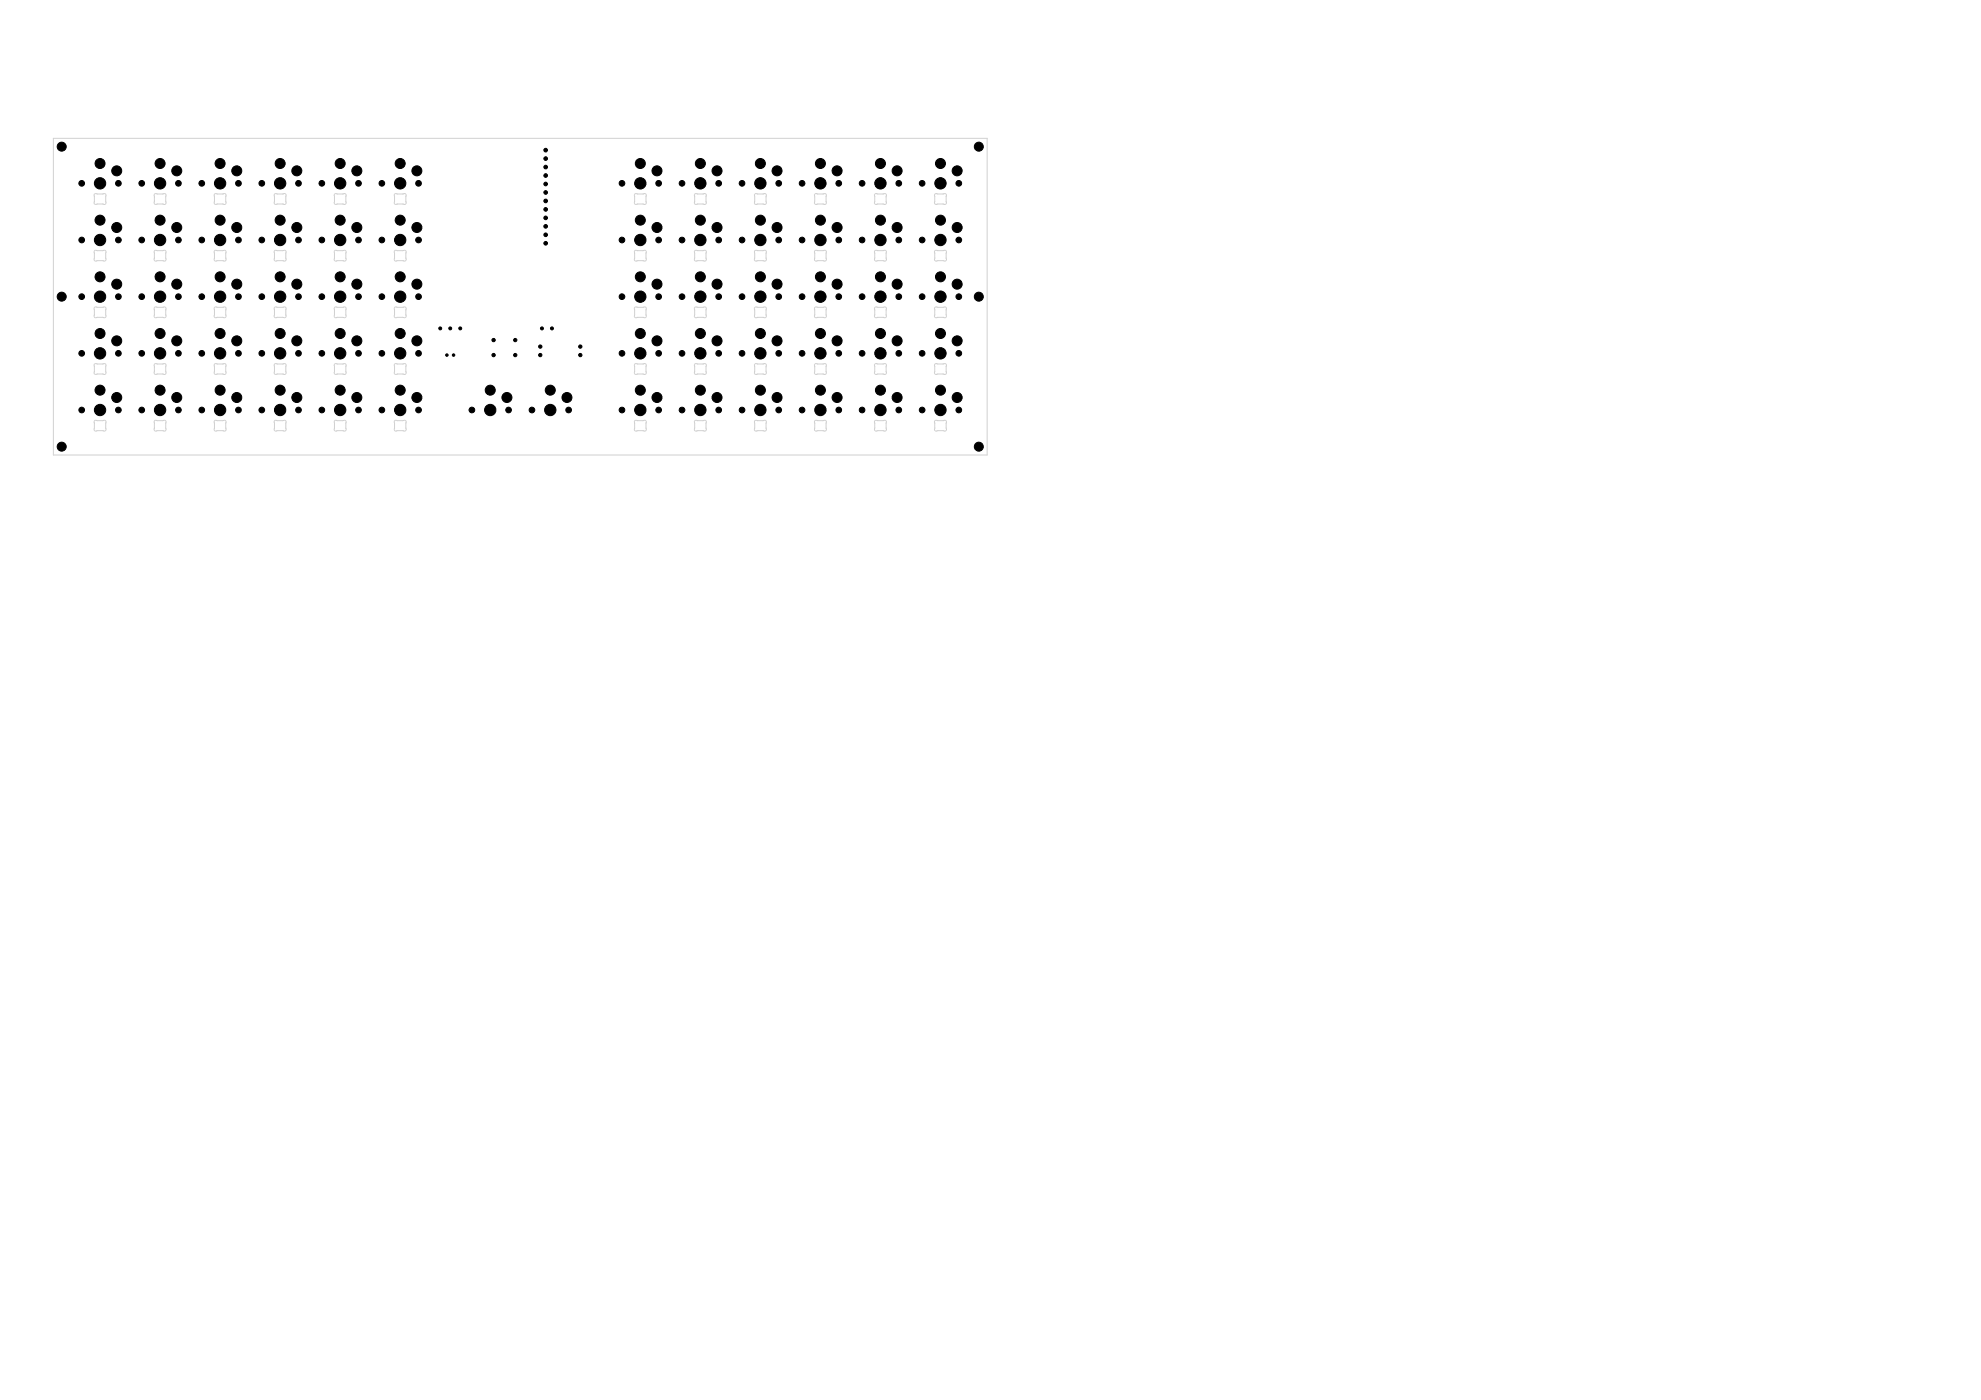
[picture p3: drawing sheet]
<svg xmlns="http://www.w3.org/2000/svg" width="594mm" height="420mm" viewBox="0 0 594 420" stroke-linecap="round" stroke-linejoin="round" font-family="sans-serif">
<g fill="none" stroke="#d0d2cd" stroke-width=".3">
<path d="M16 41.5h280v95h-280zM28.3 58.2h3.3l.2 .4-.1 2.6-.4 .1-2.9-.1-.2-.4zM46.3 58.2h3.3l.2 .4-.1 2.6-.4 .1-2.9-.1-.2-.4zM64.3 58.2h3.3l.2 .4-.1 2.6-.4 .1-2.9-.1-.2-.4zM82.3 58.2h3.3l.2 .4-.1 2.6-.4 .1-2.9-.1-.2-.4zM100.3 58.2h3.3l.2 .4-.1 2.6-.4 .1-2.9-.1-.2-.4zM118.3 58.2h3.3l.2 .4-.1 2.6-.4 .1-2.9-.1-.2-.4zM190.3 58.2h3.3l.2 .4-.1 2.6-.4 .1-2.9-.1-.2-.4zM208.3 58.2h3.3l.2 .4-.1 2.6-.4 .1-2.9-.1-.2-.4zM226.3 58.2h3.3l.2 .4-.1 2.6-.4 .1-2.9-.1-.2-.4zM244.3 58.2h3.3l.2 .4-.1 2.6-.4 .1-2.9-.1-.2-.4zM262.3 58.2l.4-.1 2.9 .1 .2 .3-.1 2.7-.4 .1-2.9-.1-.2-.3z"/>
<path d="M280.3 58.2l.4-.1 2.9 .1 .2 .4-.1 2.6-.4 .1-2.9-.1-.2-.4zM28.3 75.2h3.3l.2 .4-.1 2.6-.4 .1-2.9-.1-.2-.4zM46.3 75.2h3.3l.2 .4-.1 2.6-.4 .1-2.9-.1-.2-.4zM64.3 75.2h3.3l.2 .4-.1 2.6-.4 .1-2.9-.1-.2-.4zM82.3 75.2h3.3l.2 .4-.1 2.6-.4 .1-2.9-.1-.2-.4zM100.3 75.2h3.3l.2 .4-.1 2.6-.4 .1-2.9-.1-.2-.4zM118.3 75.2h3.3l.2 .4-.1 2.6-.4 .1-2.9-.1-.2-.4zM190.3 75.2h3.3l.2 .4-.1 2.6-.4 .1-2.9-.1-.2-.4zM208.3 75.2h3.3l.2 .4-.1 2.6-.4 .1-2.9-.1-.2-.4zM226.3 75.2h3.3l.2 .4-.1 2.6-.4 .1-2.9-.1-.2-.4zM244.3 75.2h3.3l.2 .4-.1 2.6-.4 .1-2.9-.1-.2-.4zM262.3 75.2h3.3l.2 .3-.1 2.7-.4 .1-2.9-.1-.2-.3z"/>
<path d="M280.3 75.2h3.3l.2 .4-.1 2.6-.4 .1-2.9-.1-.2-.4zM28.3 92.2h3.3l.2 .4-.1 2.6-.4 .1-3-.1zM46.3 92.2h3.3l.2 .4-.1 2.6-.4 .1-3-.1zM64.3 92.2h3.3l.2 .4-.1 2.6-.4 .1-3-.1zM82.3 92.2h3.3l.2 .4-.1 2.6-.4 .1-3-.1zM100.3 92.2h3.3l.2 .4-.1 2.6-.4 .1-3-.1zM118.3 92.2h3.3l.2 .4-.1 2.6-.4 .1-3-.1zM190.3 92.2h3.3l.2 .4-.1 2.6-.4 .1-3-.1zM208.3 92.2h3.3l.2 .4-.1 2.6-.4 .1-3-.1zM226.3 92.2h3.3l.2 .4-.1 2.6-.4 .1-3-.1zM244.3 92.2h3.3l.2 .4-.1 2.6-.4 .1-3-.1zM262.3 92.2h3.3l.2 .3-.1 2.7-.4 .1-2.9-.1-.2-.3z"/>
<path d="M280.3 92.2h3.3l.2 .4-.1 2.6-.4 .1-3-.1zM28.3 109.2h3.3l.2 .4-.1 2.6-.4 .1-3-.1zM46.3 109.2h3.3l.2 .4-.1 2.6-.4 .1-3-.1zM64.3 109.2h3.3l.2 .4-.1 2.6-.4 .1-3-.1zM82.3 109.2h3.3l.2 .4-.1 2.6-.4 .1-3-.1zM100.3 109.2h3.3l.2 .4-.1 2.6h-3.4zM118.3 109.2h3.3l.2 .4-.1 2.6h-3.4zM190.3 109.2h3.3l.2 .4-.1 2.6-.4 .1-3-.1zM208.3 109.2h3.3l.2 .4-.1 2.6-.4 .1-3-.1zM226.3 109.2h3.3l.2 .4-.1 2.6h-3.4zM244.3 109.2h3.3l.2 .4-.1 2.6h-3.4zM262.3 109.2h3.3l.2 .3-.1 2.7-.4 .1-2.9-.1-.2-.3z"/>
<path d="M280.3 109.2h3.3l.2 .4-.1 2.6-.4 .1-3-.1zM28.3 126.2h3.3l.2 .4-.1 2.6-.4 .1-3-.1zM46.3 126.2h3.3l.2 .4-.1 2.6-.4 .1-3-.1zM64.3 126.2h3.3l.2 .4-.1 2.6-.4 .1-3-.1zM82.3 126.2h3.3l.2 .4-.1 2.6-.4 .1-3-.1zM100.3 126.2h3.3l.2 .4-.1 2.6h-3.4zM118.3 126.2h3.3l.2 .4-.1 2.6h-3.4zM190.3 126.2h3.3l.2 .4-.1 2.6-.4 .1-3-.1zM208.3 126.2h3.3l.2 .4-.1 2.6-.4 .1-3-.1zM226.3 126.2h3.3l.2 .4-.1 2.6h-3.4zM244.3 126.2h3.3l.2 .4-.1 2.6h-3.4zM262.3 126.2h3.3l.2 .3-.1 2.7-.4 .1-2.9-.1-.2-.3z"/>
<path d="M280.3 126.2h3.3l.2 .4-.1 2.6-.4 .1-3-.1z"/>
</g>
<g fill="#000" stroke="#000" stroke-width=".3">
<circle cx="18.5" cy="44" r="1.35"/>
<circle cx="24.5" cy="55" r=".85"/>
<circle cx="30" cy="55" r="1.7"/>
<circle cx="30" cy="49" r="1.5"/>
<circle cx="35" cy="51.3" r="1.5"/>
<circle cx="35.5" cy="55" r=".85"/>
<circle cx="42.5" cy="55" r=".85"/>
<circle cx="48" cy="55" r="1.7"/>
<circle cx="48" cy="49" r="1.5"/>
<circle cx="53" cy="51.3" r="1.5"/>
<circle cx="53.5" cy="55" r=".85"/>
<circle cx="60.5" cy="55" r=".85"/>
<circle cx="66" cy="55" r="1.7"/>
<circle cx="66" cy="49" r="1.5"/>
<circle cx="71" cy="51.3" r="1.5"/>
<circle cx="71.5" cy="55" r=".85"/>
<circle cx="78.5" cy="55" r=".85"/>
<circle cx="84" cy="55" r="1.7"/>
<circle cx="84" cy="49" r="1.5"/>
<circle cx="89" cy="51.3" r="1.5"/>
<circle cx="89.5" cy="55" r=".85"/>
<circle cx="96.5" cy="55" r=".85"/>
<circle cx="102" cy="55" r="1.7"/>
<circle cx="102" cy="49" r="1.5"/>
<circle cx="107" cy="51.3" r="1.5"/>
<circle cx="107.5" cy="55" r=".85"/>
<circle cx="114.5" cy="55" r=".85"/>
<circle cx="120" cy="55" r="1.7"/>
<circle cx="120" cy="49" r="1.5"/>
<circle cx="125" cy="51.3" r="1.5"/>
<circle cx="125.5" cy="55" r=".85"/>
<circle cx="163.6" cy="47.6" r=".55"/>
<circle cx="163.6" cy="50.1" r=".55"/>
<circle cx="163.6" cy="57.7" r=".55"/>
<circle cx="163.6" cy="52.7" r=".55"/>
<circle cx="163.6" cy="55.2" r=".55"/>
<circle cx="163.6" cy="45" r=".55"/>
<circle cx="186.5" cy="55" r=".85"/>
<circle cx="192" cy="55" r="1.7"/>
<circle cx="192" cy="49" r="1.5"/>
<circle cx="197" cy="51.3" r="1.5"/>
<circle cx="197.5" cy="55" r=".85"/>
<circle cx="204.5" cy="55" r=".85"/>
<circle cx="210" cy="55" r="1.7"/>
<circle cx="210" cy="49" r="1.5"/>
<circle cx="215" cy="51.3" r="1.5"/>
<circle cx="215.5" cy="55" r=".85"/>
<circle cx="222.5" cy="55" r=".85"/>
<circle cx="228" cy="55" r="1.7"/>
<circle cx="228" cy="49" r="1.5"/>
<circle cx="233" cy="51.3" r="1.5"/>
<circle cx="233.5" cy="55" r=".85"/>
<circle cx="240.5" cy="55" r=".85"/>
<circle cx="246" cy="55" r="1.7"/>
<circle cx="246" cy="49" r="1.5"/>
<circle cx="251" cy="51.3" r="1.5"/>
<circle cx="251.5" cy="55" r=".85"/>
<circle cx="258.5" cy="55" r=".85"/>
<circle cx="264" cy="49" r="1.5"/>
<circle cx="264" cy="55" r="1.7"/>
<circle cx="269" cy="51.3" r="1.5"/>
<circle cx="269.5" cy="55" r=".85"/>
<circle cx="276.5" cy="55" r=".85"/>
<circle cx="282" cy="55" r="1.7"/>
<circle cx="282" cy="49" r="1.5"/>
<circle cx="287" cy="51.3" r="1.5"/>
<circle cx="287.5" cy="55" r=".85"/>
<circle cx="293.5" cy="44" r="1.35"/>
<circle cx="24.5" cy="72" r=".85"/>
<circle cx="30" cy="66" r="1.5"/>
<circle cx="30" cy="72" r="1.7"/>
<circle cx="35" cy="68.3" r="1.5"/>
<circle cx="35.5" cy="72" r=".85"/>
<circle cx="42.5" cy="72" r=".85"/>
<circle cx="48" cy="66" r="1.5"/>
<circle cx="48" cy="72" r="1.7"/>
<circle cx="53" cy="68.3" r="1.5"/>
<circle cx="53.5" cy="72" r=".85"/>
<circle cx="60.5" cy="72" r=".85"/>
<circle cx="66" cy="66" r="1.5"/>
<circle cx="66" cy="72" r="1.7"/>
<circle cx="71" cy="68.3" r="1.5"/>
<circle cx="71.5" cy="72" r=".85"/>
<circle cx="78.5" cy="72" r=".85"/>
<circle cx="84" cy="66" r="1.5"/>
<circle cx="84" cy="72" r="1.7"/>
<circle cx="89" cy="68.3" r="1.5"/>
<circle cx="89.5" cy="72" r=".85"/>
<circle cx="96.5" cy="72" r=".85"/>
<circle cx="102" cy="66" r="1.5"/>
<circle cx="102" cy="72" r="1.7"/>
<circle cx="107" cy="68.3" r="1.5"/>
<circle cx="107.5" cy="72" r=".85"/>
<circle cx="114.5" cy="72" r=".85"/>
<circle cx="120" cy="66" r="1.5"/>
<circle cx="120" cy="72" r="1.7"/>
<circle cx="125" cy="68.3" r="1.5"/>
<circle cx="125.5" cy="72" r=".85"/>
<circle cx="163.6" cy="73" r=".55"/>
<circle cx="163.6" cy="62.8" r=".55"/>
<circle cx="163.6" cy="70.4" r=".55"/>
<circle cx="163.6" cy="65.4" r=".55"/>
<circle cx="163.6" cy="67.9" r=".55"/>
<circle cx="163.6" cy="60.3" r=".55"/>
<circle cx="186.5" cy="72" r=".85"/>
<circle cx="192" cy="66" r="1.5"/>
<circle cx="192" cy="72" r="1.7"/>
<circle cx="197" cy="68.3" r="1.5"/>
<circle cx="197.5" cy="72" r=".85"/>
<circle cx="204.5" cy="72" r=".85"/>
<circle cx="210" cy="66" r="1.5"/>
<circle cx="210" cy="72" r="1.7"/>
<circle cx="215" cy="68.3" r="1.5"/>
<circle cx="215.5" cy="72" r=".85"/>
<circle cx="222.5" cy="72" r=".85"/>
<circle cx="228" cy="66" r="1.5"/>
<circle cx="228" cy="72" r="1.7"/>
<circle cx="233" cy="68.3" r="1.5"/>
<circle cx="233.5" cy="72" r=".85"/>
<circle cx="240.5" cy="72" r=".85"/>
<circle cx="246" cy="66" r="1.5"/>
<circle cx="246" cy="72" r="1.7"/>
<circle cx="251" cy="68.3" r="1.5"/>
<circle cx="251.5" cy="72" r=".85"/>
<circle cx="258.5" cy="72" r=".85"/>
<circle cx="264" cy="66" r="1.5"/>
<circle cx="264" cy="72" r="1.7"/>
<circle cx="269" cy="68.3" r="1.5"/>
<circle cx="269.5" cy="72" r=".85"/>
<circle cx="276.5" cy="72" r=".85"/>
<circle cx="282" cy="72" r="1.7"/>
<circle cx="282" cy="66" r="1.5"/>
<circle cx="287" cy="68.3" r="1.5"/>
<circle cx="287.5" cy="72" r=".85"/>
<circle cx="18.5" cy="89" r="1.35"/>
<circle cx="24.5" cy="89" r=".85"/>
<circle cx="30" cy="83" r="1.5"/>
<circle cx="30" cy="89" r="1.7"/>
<circle cx="35" cy="85.2" r="1.5"/>
<circle cx="35.5" cy="89" r=".85"/>
<circle cx="42.5" cy="89" r=".85"/>
<circle cx="48" cy="83" r="1.5"/>
<circle cx="48" cy="89" r="1.7"/>
<circle cx="53" cy="85.2" r="1.5"/>
<circle cx="53.5" cy="89" r=".85"/>
<circle cx="60.5" cy="89" r=".85"/>
<circle cx="66" cy="83" r="1.5"/>
<circle cx="66" cy="89" r="1.7"/>
<circle cx="71" cy="85.2" r="1.5"/>
<circle cx="71.5" cy="89" r=".85"/>
<circle cx="78.5" cy="89" r=".85"/>
<circle cx="84" cy="83" r="1.5"/>
<circle cx="84" cy="89" r="1.7"/>
<circle cx="89" cy="85.2" r="1.5"/>
<circle cx="89.5" cy="89" r=".85"/>
<circle cx="96.5" cy="89" r=".85"/>
<circle cx="102" cy="83" r="1.5"/>
<circle cx="102" cy="89" r="1.7"/>
<circle cx="107" cy="85.2" r="1.5"/>
<circle cx="107.5" cy="89" r=".85"/>
<circle cx="114.5" cy="89" r=".85"/>
<circle cx="120" cy="83" r="1.5"/>
<circle cx="120" cy="89" r="1.7"/>
<circle cx="125" cy="85.2" r="1.5"/>
<circle cx="125.5" cy="89" r=".85"/>
<circle cx="132" cy="98.5" r=".44"/>
<circle cx="135" cy="98.5" r=".44"/>
<circle cx="138" cy="98.5" r=".44"/>
<circle cx="162.5" cy="98.5" r=".45"/>
<circle cx="165.5" cy="98.5" r=".45"/>
<circle cx="186.5" cy="89" r=".85"/>
<circle cx="192" cy="83" r="1.5"/>
<circle cx="192" cy="89" r="1.7"/>
<circle cx="197" cy="85.2" r="1.5"/>
<circle cx="197.5" cy="89" r=".85"/>
<circle cx="204.5" cy="89" r=".85"/>
<circle cx="210" cy="83" r="1.5"/>
<circle cx="210" cy="89" r="1.7"/>
<circle cx="215" cy="85.2" r="1.5"/>
<circle cx="215.5" cy="89" r=".85"/>
<circle cx="222.5" cy="89" r=".85"/>
<circle cx="228" cy="83" r="1.5"/>
<circle cx="228" cy="89" r="1.7"/>
<circle cx="233" cy="85.2" r="1.5"/>
<circle cx="233.5" cy="89" r=".85"/>
<circle cx="240.5" cy="89" r=".85"/>
<circle cx="246" cy="83" r="1.5"/>
<circle cx="246" cy="89" r="1.7"/>
<circle cx="251" cy="85.2" r="1.5"/>
<circle cx="251.5" cy="89" r=".85"/>
<circle cx="258.5" cy="89" r=".85"/>
<circle cx="264" cy="83" r="1.5"/>
<circle cx="264" cy="89" r="1.7"/>
<circle cx="269" cy="85.2" r="1.5"/>
<circle cx="269.5" cy="89" r=".85"/>
<circle cx="276.5" cy="89" r=".85"/>
<circle cx="282" cy="89" r="1.7"/>
<circle cx="282" cy="83" r="1.5"/>
<circle cx="287" cy="85.2" r="1.5"/>
<circle cx="287.5" cy="89" r=".85"/>
<circle cx="293.5" cy="89" r="1.35"/>
<circle cx="24.5" cy="106" r=".85"/>
<circle cx="30" cy="117" r="1.5"/>
<circle cx="30" cy="100" r="1.5"/>
<circle cx="30" cy="106" r="1.7"/>
<circle cx="35" cy="102.2" r="1.5"/>
<circle cx="35" cy="119.2" r="1.5"/>
<circle cx="35.5" cy="106" r=".85"/>
<circle cx="42.5" cy="106" r=".85"/>
<circle cx="48" cy="100" r="1.5"/>
<circle cx="48" cy="117" r="1.5"/>
<circle cx="48" cy="106" r="1.7"/>
<circle cx="53" cy="102.2" r="1.5"/>
<circle cx="53" cy="119.2" r="1.5"/>
<circle cx="53.5" cy="106" r=".85"/>
<circle cx="60.5" cy="106" r=".85"/>
<circle cx="66" cy="100" r="1.5"/>
<circle cx="66" cy="117" r="1.5"/>
<circle cx="66" cy="106" r="1.7"/>
<circle cx="71" cy="119.2" r="1.5"/>
<circle cx="71" cy="102.2" r="1.5"/>
<circle cx="71.5" cy="106" r=".85"/>
<circle cx="78.5" cy="106" r=".85"/>
<circle cx="84" cy="100" r="1.5"/>
<circle cx="84" cy="117" r="1.5"/>
<circle cx="84" cy="106" r="1.7"/>
<circle cx="89" cy="119.2" r="1.5"/>
<circle cx="89" cy="102.2" r="1.5"/>
<circle cx="89.5" cy="106" r=".85"/>
<circle cx="96.5" cy="106" r=".85"/>
<circle cx="102" cy="100" r="1.5"/>
<circle cx="102" cy="117" r="1.5"/>
<circle cx="102" cy="106" r="1.7"/>
<circle cx="107" cy="102.2" r="1.5"/>
<circle cx="107" cy="119.2" r="1.5"/>
<circle cx="107.5" cy="106" r=".85"/>
<circle cx="114.5" cy="106" r=".85"/>
<circle cx="120" cy="100" r="1.5"/>
<circle cx="120" cy="117" r="1.5"/>
<circle cx="120" cy="106" r="1.7"/>
<circle cx="125" cy="102.2" r="1.5"/>
<circle cx="125" cy="119.2" r="1.5"/>
<circle cx="125.5" cy="106" r=".85"/>
<circle cx="134" cy="106.5" r=".38"/>
<circle cx="136" cy="106.5" r=".38"/>
<circle cx="147" cy="117" r="1.5"/>
<circle cx="148" cy="102" r=".5"/>
<circle cx="148" cy="106.5" r=".5"/>
<circle cx="152" cy="119.2" r="1.5"/>
<circle cx="154.5" cy="102" r=".5"/>
<circle cx="154.5" cy="106.5" r=".5"/>
<circle cx="162" cy="104" r=".5"/>
<circle cx="162" cy="106.5" r=".5"/>
<circle cx="165" cy="117" r="1.5"/>
<circle cx="170" cy="119.2" r="1.5"/>
<circle cx="174" cy="106.5" r=".5"/>
<circle cx="174" cy="104" r=".5"/>
<circle cx="186.5" cy="106" r=".85"/>
<circle cx="192" cy="100" r="1.5"/>
<circle cx="192" cy="117" r="1.5"/>
<circle cx="192" cy="106" r="1.7"/>
<circle cx="197" cy="102.2" r="1.5"/>
<circle cx="197" cy="119.2" r="1.5"/>
<circle cx="197.5" cy="106" r=".85"/>
<circle cx="204.5" cy="106" r=".85"/>
<circle cx="210" cy="100" r="1.5"/>
<circle cx="210" cy="117" r="1.5"/>
<circle cx="210" cy="106" r="1.7"/>
<circle cx="215" cy="102.2" r="1.5"/>
<circle cx="215" cy="119.2" r="1.5"/>
<circle cx="215.5" cy="106" r=".85"/>
<circle cx="222.5" cy="106" r=".85"/>
<circle cx="228" cy="100" r="1.5"/>
<circle cx="228" cy="117" r="1.5"/>
<circle cx="228" cy="106" r="1.7"/>
<circle cx="233" cy="102.2" r="1.5"/>
<circle cx="233" cy="119.2" r="1.5"/>
<circle cx="233.5" cy="106" r=".85"/>
<circle cx="240.5" cy="106" r=".85"/>
<circle cx="246" cy="117" r="1.5"/>
<circle cx="246" cy="100" r="1.5"/>
<circle cx="246" cy="106" r="1.7"/>
<circle cx="251" cy="119.2" r="1.5"/>
<circle cx="251" cy="102.2" r="1.5"/>
<circle cx="251.5" cy="106" r=".85"/>
<circle cx="258.5" cy="106" r=".85"/>
<circle cx="264" cy="100" r="1.5"/>
<circle cx="264" cy="117" r="1.5"/>
<circle cx="264" cy="106" r="1.7"/>
<circle cx="269" cy="102.2" r="1.5"/>
<circle cx="269" cy="119.2" r="1.5"/>
<circle cx="269.5" cy="106" r=".85"/>
<circle cx="276.5" cy="106" r=".85"/>
<circle cx="282" cy="106" r="1.7"/>
<circle cx="282" cy="100" r="1.5"/>
<circle cx="282" cy="117" r="1.5"/>
<circle cx="287" cy="119.2" r="1.5"/>
<circle cx="287" cy="102.2" r="1.5"/>
<circle cx="287.5" cy="106" r=".85"/>
<circle cx="18.5" cy="134" r="1.35"/>
<circle cx="24.5" cy="123" r=".85"/>
<circle cx="30" cy="123" r="1.7"/>
<circle cx="35.5" cy="123" r=".85"/>
<circle cx="42.5" cy="123" r=".85"/>
<circle cx="48" cy="123" r="1.7"/>
<circle cx="53.5" cy="123" r=".85"/>
<circle cx="60.5" cy="123" r=".85"/>
<circle cx="66" cy="123" r="1.7"/>
<circle cx="71.5" cy="123" r=".85"/>
<circle cx="78.5" cy="123" r=".85"/>
<circle cx="84" cy="123" r="1.7"/>
<circle cx="89.5" cy="123" r=".85"/>
<circle cx="96.5" cy="123" r=".85"/>
<circle cx="102" cy="123" r="1.7"/>
<circle cx="107.5" cy="123" r=".85"/>
<circle cx="114.5" cy="123" r=".85"/>
<circle cx="120" cy="123" r="1.7"/>
<circle cx="125.5" cy="123" r=".85"/>
<circle cx="141.5" cy="123" r=".85"/>
<circle cx="147" cy="123" r="1.7"/>
<circle cx="152.5" cy="123" r=".85"/>
<circle cx="159.5" cy="123" r=".85"/>
<circle cx="165" cy="123" r="1.7"/>
<circle cx="170.5" cy="123" r=".85"/>
<circle cx="186.5" cy="123" r=".85"/>
<circle cx="192" cy="123" r="1.7"/>
<circle cx="197.5" cy="123" r=".85"/>
<circle cx="204.5" cy="123" r=".85"/>
<circle cx="210" cy="123" r="1.7"/>
<circle cx="215.5" cy="123" r=".85"/>
<circle cx="222.5" cy="123" r=".85"/>
<circle cx="228" cy="123" r="1.7"/>
<circle cx="233.5" cy="123" r=".85"/>
<circle cx="240.5" cy="123" r=".85"/>
<circle cx="246" cy="123" r="1.7"/>
<circle cx="251.5" cy="123" r=".85"/>
<circle cx="258.5" cy="123" r=".85"/>
<circle cx="264" cy="123" r="1.7"/>
<circle cx="269.5" cy="123" r=".85"/>
<circle cx="276.5" cy="123" r=".85"/>
<circle cx="282" cy="123" r="1.7"/>
<circle cx="287.5" cy="123" r=".85"/>
<circle cx="293.5" cy="134" r="1.35"/>
</g>
</svg>
